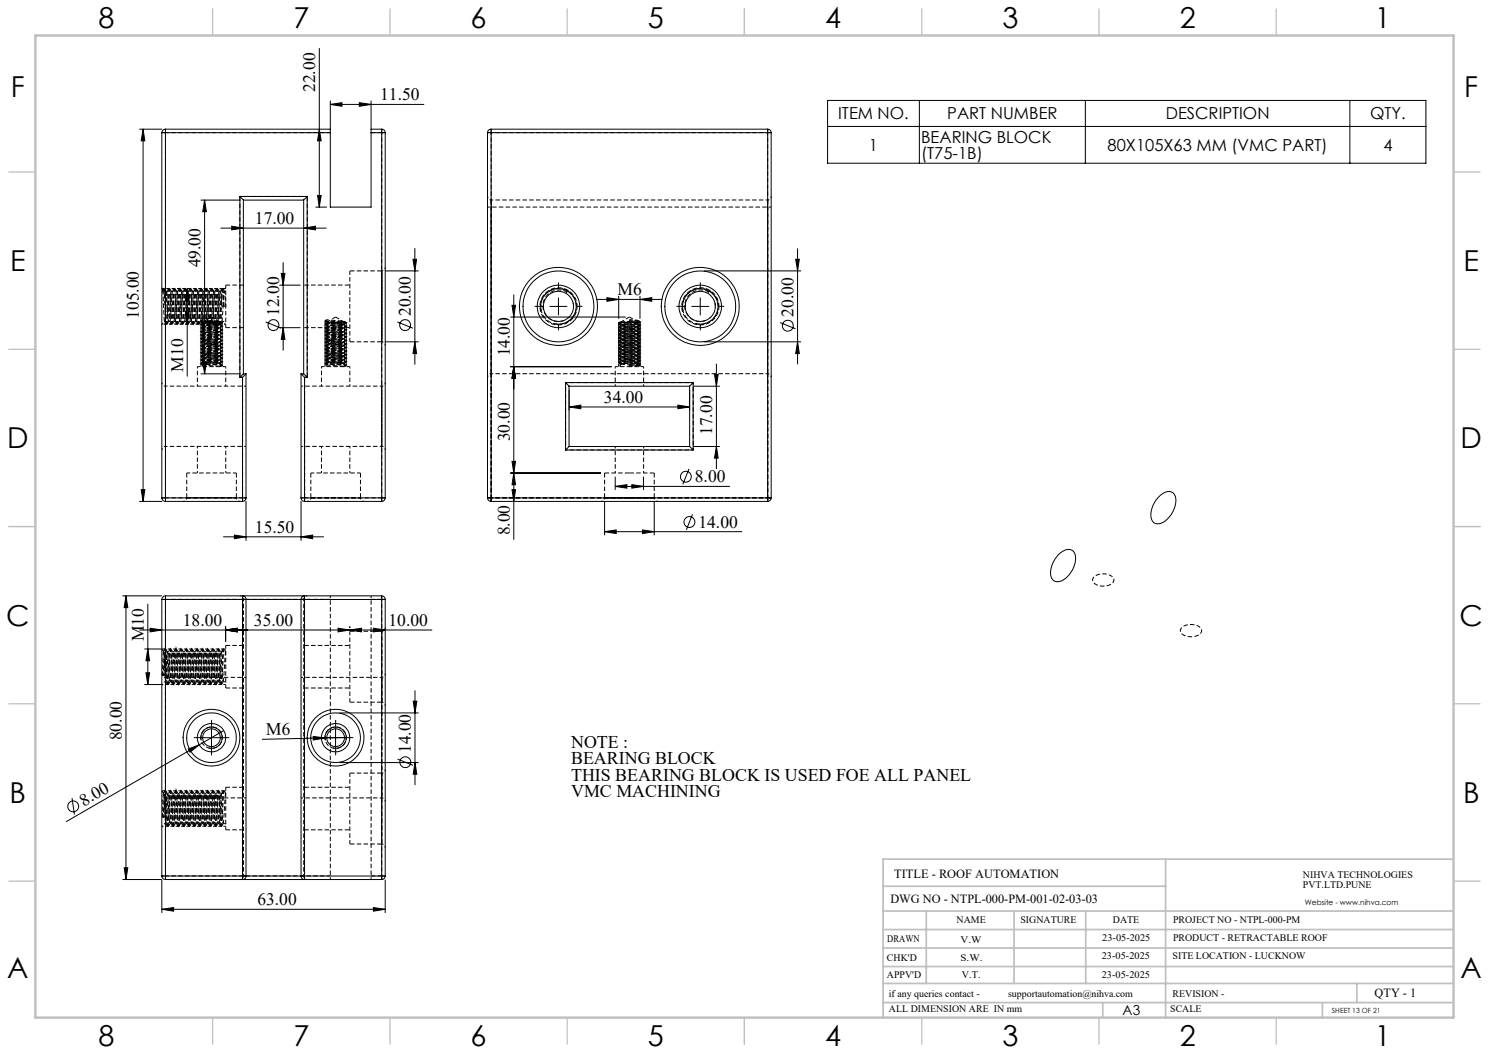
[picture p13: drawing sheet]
<svg xmlns="http://www.w3.org/2000/svg" width="420mm" height="297mm" viewBox="0 0 420 297" stroke-linecap="round" stroke-linejoin="round" font-family="sans-serif">
<defs><g id="words">
<g font-size="8.1">
<text x="27.8" y="8">8</text>
<text x="82.8" y="8">7</text>
<text x="132.8" y="8">6</text>
<text x="182.8" y="8">5</text>
<text x="232.8" y="8">4</text>
<text x="282.8" y="8">3</text>
<text x="332.8" y="8">2</text>
<text x="387.8" y="8">1</text>
<text x="3" y="27.2">F</text>
<text x="413" y="27.2">F</text>
<text x="2.8" y="76.5">E</text>
<text x="412.8" y="76.5">E</text>
<text x="2" y="126.5">D</text>
<text x="412" y="126.5">D</text>
<text x="1.7" y="176.5">C</text>
<text x="411.7" y="176.5">C</text>
<text x="2.7" y="226.5">B</text>
<text x="412.7" y="226.5">B</text>
<text x="2" y="275.7">A</text>
<text x="412" y="275.7">A</text>
<text x="27.8" y="295">8</text>
<text x="82.8" y="295">7</text>
<text x="132.8" y="295">6</text>
<text x="182.8" y="295">5</text>
<text x="232.8" y="295">4</text>
<text x="282.8" y="295">3</text>
<text x="332.8" y="295">2</text>
<text x="387.8" y="295">1</text>
</g>
<g font-size="5">
<text x="161.1" y="211">NOTE :</text>
<text x="161.1" y="215.6">BEARING BLOCK</text>
<text x="161.1" y="220.2">THIS BEARING BLOCK IS USED FOE ALL PANEL</text>
<text x="161.1" y="224.8">VMC MACHINING</text>
</g>
<g font-size="4.9">
<text x="88.9" y="26" transform="rotate(-90 88.9 26)">22.00</text>
<text x="107.2" y="28.3">11.50</text>
<text x="71.9" y="63.1">17.00</text>
<text x="56.5" y="75.4" transform="rotate(-90 56.5 75.4)">49.00</text>
<text x="174.2" y="83.3">M6</text>
<text x="39.2" y="90" transform="rotate(-90 39.2 90)">105.00</text>
<text x="78.7" y="89.1" transform="rotate(-90 78.7 89.1)">12.00</text>
<text x="115.9" y="89.1" transform="rotate(-90 115.9 89.1)">20.00</text>
<text x="223.8" y="89.3" transform="rotate(-90 223.8 89.3)">20.00</text>
<text x="143.8" y="100.5" transform="rotate(-90 143.8 100.5)">14.00</text>
<text x="51.7" y="104.9" transform="rotate(-90 51.7 104.9)">M10</text>
<text x="170.3" y="113.6">34.00</text>
<text x="143.8" y="124.5" transform="rotate(-90 143.8 124.5)">30.00</text>
<text x="200.9" y="122.7" transform="rotate(-90 200.9 122.7)">17.00</text>
<text x="196" y="136">8.00</text>
<text x="197" y="148.8">14.00</text>
<text x="71.9" y="150.2">15.50</text>
<text x="143.8" y="151" transform="rotate(-90 143.8 151)">8.00</text>
<text x="51.6" y="176.5">18.00</text>
<text x="71.6" y="176.5">35.00</text>
<text x="109.6" y="176.5">10.00</text>
<text x="40.5" y="180.8" transform="rotate(-90 40.5 180.8)">M10</text>
<text x="34.4" y="208.8" transform="rotate(-90 34.4 208.8)">80.00</text>
<text x="75.1" y="207.4" transform="rotate(-1 75.1 207.4)">M6</text>
<text x="115.9" y="212.4" transform="rotate(-90 115.9 212.4)">14.00</text>
<text x="23.6" y="227.5" transform="rotate(-30 23.6 227.5)">8.00</text>
<text x="72.6" y="255.3">63.00</text>
</g>
<g font-size="4.7">
<text x="236.4" y="33.6">ITEM NO.</text>
<text x="267.2" y="33.6">PART NUMBER</text>
<text x="328.8" y="33.6">DESCRIPTION</text>
<text x="386.4" y="33.6">QTY.</text>
<text x="259.8" y="40.2">BEARING BLOCK</text>
<text x="245.1" y="42.5">1</text>
<text x="259.8" y="44.8">(T75-1B)</text>
<text x="312.4" y="42.5">80X105X63 MM (VMC PART)</text>
<text x="390.2" y="42.5">4</text>
</g>
<text font-size="3.9" x="316.7" y="286.4">A3</text>
<g font-size="3.5">
<text x="252.2" y="247.6">TITLE - ROOF AUTOMATION</text>
<text x="251.2" y="254.7">DWG NO - NTPL-000-PM-001-02-03-03</text>
<text x="387.7" y="281.1">QTY - 1</text>
</g>
<g font-size="2.8">
<text x="367.5" y="247.6">NIHVA TECHNOLOGIES</text>
<text x="367.5" y="250.5">PVT.LTD.PUNE</text>
<text x="269.8" y="260.3">NAME</text>
<text x="287.8" y="260.3">SIGNATURE</text>
<text x="313.9" y="260.4">DATE</text>
<text x="330.9" y="260.4">PROJECT NO - NTPL-000-PM</text>
<text x="250.3" y="265.6">DRAWN</text>
<text x="270.9" y="266.1">V.W</text>
<text x="310.9" y="265.5">23-05-2025</text>
<text x="330.9" y="265.5">PRODUCT - RETRACTABLE ROOF</text>
<text x="250.2" y="271.1">CHK'D</text>
<text x="250.2" y="275.8">APPV'D</text>
<text x="270.9" y="271.1">S.W.</text>
<text x="271.3" y="275.8">V.T.</text>
<text x="310.8" y="270.6">23-05-2025</text>
<text x="310.8" y="275.8">23-05-2025</text>
<text x="330.7" y="270.6">SITE LOCATION - LUCKNOW</text>
<text x="250.7" y="281.1">if any queries contact -</text>
<text x="284.3" y="281.1">supportautomation@nihva.com</text>
<text x="330.7" y="281.1">REVISION -</text>
<text x="250.7" y="285.6">ALL DIMENSION ARE IN mm</text>
<text x="330.1" y="285.6">SCALE</text>
</g>
<text font-size="2.1" x="368.1" y="255.1">Website - www.nihva.com</text>
<text font-size="2" x="375.7" y="285.6">SHEET 13 OF 21</text>
</g></defs>
<g fill="none" stroke="#000" stroke-width=".28" stroke-dasharray="1.3 .6" stroke-dashoffset=".7" stroke-linecap="butt">
<path d="M138.5 37.4h78M86.7 55.4h-19M138.5 56.4h78M45.7 91.7a1 1 0 0 1 .7-1M57.3 95l4.9 .4-5 .5 5 .5-5 .5 5 .5-5 .5 5 .5-5 .5 5 .5-5 .5 5 .5-5 .5 5 .5-5 .5M59.7 90.9l2.5-.3-5-.4M92.3 95l4.9 .4-5 .5 5 .5-5 .5 5 .5-5 .5 5 .5-5 .5 5 .5-5 .5 5 .5-5 .5 5 .5-5 .5M94.7 90.9l2.5-.3-5-.4M107.7 86.4v10v-20v10M152.5 86.4a5.1 5.1 0 0 1 7.3-4.5 5.1 5.1 0 0 1 .7 8.6 5.1 5.1 0 0 1-8-3.3v-1.3M192.5 86.4a5.1 5.1 0 0 1 7.3-4.5 5.1 5.1 0 0 1 .7 8.6 5.1 5.1 0 0 1-8-3.3v-1.3M46.7 108.9h22.7"/>
<path d="M46.7 108.9v17M55.7 103.4v5.5M63.7 108.9v-5.5M84.9 108.9h22.8M90.7 103.4v5.5M98.7 108.9v-5.5M107.7 108.9v17M138.5 105.4h78M159.5 107.9v19M173.5 103.4v5.5M181.5 108.9v-5.5M195.5 107.9h-36"/>
<path d="M46.7 125.9v-17M46.7 125.9h22.7M55.7 125.9v7.5M63.7 133.4v-7.5M84.9 125.9h22.8M90.7 125.9v7.5M98.7 133.4v-7.5M107.7 125.9v-17M159.5 126.9h36M173.5 125.9v7.5M181.5 133.4v-7.5M195.5 126.9v-19"/>
<path d="M138.5 140.4h78M216.5 140.4h-78M68.7 169.1v78M85.7 169.1v78M107.7 169.1v78M313.3 162.4a4 4 0 0 0-5 .8 1.9 1.9 0 0 0 2 2 3.2 3.2 0 0 0 3.9-1.5l-.2-.7-.7-.6M338.1 176.6a4 4 0 0 0-5.1 .9 1.9 1.9 0 0 0 2.1 2 3.2 3.2 0 0 0 3.8-1.6l-.2-.7-.6-.6M46.7 183l-.5 7.6M46.7 191.1h22.7M48.3 192.3l-.7-8.5-.8 8.5M49.8 192.3l-.7-8.5-.8 8.5M51.3 192.3l-.7-8.5-.8 8.5"/>
<path d="M52.8 192.3l-.7-8.5-.8 8.5M54.3 192.3l-.7-8.5-.8 8.5M55.8 192.3l-.7-8.5-.8 8.5M57.3 192.3l-.7-8.5-.8 8.5M58.8 192.3l-.7-8.5-.8 8.5M60.3 192.3l-.7-8.5-.8 8.5M61.8 192.3l-.7-8.5-.8 8.5M84.9 191.1h22.8M46.7 223l-.5 7.6M46.7 225.1h22.7M48.3 232.3l-.7-8.5-.8 8.5M49.8 232.3l-.7-8.5-.8 8.5"/>
<path d="M51.3 232.3l-.7-8.5-.8 8.5M52.8 232.3l-.7-8.5-.8 8.5M54.3 232.3l-.7-8.5-.8 8.5M55.8 232.3l-.7-8.5-.8 8.5M57.3 232.3l-.7-8.5-.8 8.5M58.8 232.3l-.7-8.5-.8 8.5M60.3 232.3l-.7-8.5-.8 8.5M61.8 232.3l-.7-8.5-.8 8.5M84.9 225.1h22.8M46.7 247.1v-78"/>
</g>
<g fill="none" stroke="#000" stroke-width=".28" stroke-dasharray="1.3 .6" stroke-dashoffset=".2" stroke-linecap="butt">
<path d="M46.7 37.4h46.5M98.7 76.4v20M56.7 91.6l6-.5-6.1-.5M63.7 86.4l-.4-4.2-.4 4.2M91.7 91.6l6-.5-6.1-.5M159.9 82.3a4.5 4.5 0 0 0-6.7 3.4 4.5 4.5 0 0 0 5.9 4.6M199.9 82.3a4.5 4.5 0 0 0-6.7 3.4 4.5 4.5 0 0 0 5.9 4.6M68.4 140.4h-21.7M107.7 140.4h-21.8M46.7 169.1h46.5M98.7 178.1v20M45.8 190.4l.3-6.6"/>
<path d="M46.7 190.2v2.1v-.6M62.5 183.8l-.7 8.5M63.7 183.8l-.8 8.5M98.7 218.1v20M45.8 230.4l.3-6.6M46.7 230.2v2.1v-.6M62.5 223.8l-.7 8.5M63.7 223.8l-.8 8.5M93.2 247.1h-46.5"/>
</g>
<g fill="none" stroke="#000" stroke-width=".28" stroke-dasharray="1.3 .6" stroke-dashoffset=".3" stroke-linecap="butt">
<path d="M45.9 81.8l-.2-.6M46.1 81.4l-.1 .6M46.3 81.4l-.1 .6M46.9 91.4l-.8-10M47.1 91.5l-.8-10.1M47.6 81.4l-.7 10M47.8 81.4l-.7 10M48.4 91.4l-.8-10M49.1 81.4l-.7 10M49.9 91.4l-.8-10M50.1 91.4l-.8-10M50.6 81.4l-.7 10"/>
<path d="M51.4 91.4l-.8-10M51.6 91.5l-.8-10.1M52.1 81.4l-.7 10M52.9 91.4l-.8-10M53.6 81.4l-.7 10M54.4 91.4l-.8-10M54.6 91.5l-.8-10.1M55.1 81.4l-.7 10M55.3 81.4l-.7 10M55.9 91.4l-.8-10M56.6 81.4l-.7 10M56.7 99.6l6-.5-5.9-.5"/>
<path d="M56.7 98.6l6-.5-5.9-.5M56.7 97.6l6-.5-6-.5M56.7 96.6l6-.5-6-.5M56.7 95.6l6-.5-6-.5M56.7 94.6l6-.5-6-.5M56.7 93.6l6-.5-6-.5M56.7 92.6l6-.5-5.9-.5M56.7 99.5l6-.5-6.1-.5M56.7 98.5l6-.5-6-.5M56.7 97.5l6-.5-6.1-.5M56.7 96.5l6-.5-6-.5M56.7 95.5l6-.5-6-.5"/>
<path d="M56.7 94.5l6-.5-6-.5M56.7 93.5l6-.5-6.1-.5M56.7 92.5l6-.5-6-.5M56.7 91.5l6-.5-6.1-.5M57.4 91.4l-.8-10M57.6 91.4l-.8-10M58.1 81.4l-.7 10M58.9 91.4l-.8-10M59.1 91.5l-.7-10.1M59.6 81.4l-.7 10M59.7 90.9l-2.5 .2M59.7 90.9h-2.5"/>
<path d="M60.4 91.4l-.8-10M60.6 91.4l-.8-10M61.1 81.4l-.7 10M61.9 91.4l-.8-10M62.1 91.5l-.8-10.1M62.2 90.9h-2.5M62.6 81.4l-.7 10M62.8 81.4l-.7 10M63.7 80.4v12M91.7 99.6l6-.5-5.9-.5M91.7 98.6l6-.5-6-.5M91.7 97.6l6-.5-5.9-.5"/>
<path d="M91.7 96.6l6-.5-5.9-.5M91.7 95.6l6-.5-5.9-.5M91.7 94.6l6-.5-5.9-.5M91.7 93.6l6-.5-5.9-.5M91.7 92.6l6-.5-5.9-.5M91.7 99.5l6-.5-6.1-.5M91.7 98.5l6-.5-6.1-.5M91.7 97.5l6-.5-6.1-.5M91.7 96.5l6-.5-6.1-.5M91.7 95.5l6-.5-6.1-.5M91.7 94.5l6-.5-6.1-.5M91.7 93.5l6-.5-6.1-.5"/>
<path d="M91.7 92.5l6-.5-6.1-.5M91.7 91.5l6-.5-6.1-.5M94.7 90.9l-2.5 .3M94.7 90.9h-2.5M97.2 90.9h-2.5M162.8 86.4a5.3 5.3 0 0 0-7.7-4.7 5.3 5.3 0 0 0-.6 9 5.3 5.3 0 0 0 8.2-3.6l.1-.7M177.5 90.9l2.5 .3M202.8 86.4a5.3 5.3 0 0 0-7.7-4.7 5.3 5.3 0 0 0-.6 9 5.3 5.3 0 0 0 8.2-3.6l.1-.7M56.7 102.6l6-.5-5.9-.5M56.7 101.6l6-.5-6-.5M56.7 100.6l6-.5-5.9-.5M56.7 102.5l6-.5-6-.5"/>
<path d="M56.7 101.5l6-.5-6.1-.5M56.7 100.5l6-.5-6-.5M91.7 102.6l6-.5-5.9-.5M91.7 101.6l6-.5-5.9-.5M91.7 100.6l6-.5-6-.5M91.7 102.5l6-.5-6.1-.5M91.7 101.5l6-.5-6.1-.5M91.7 100.5l6-.5-6.1-.5M138.5 105.4v35M180 102.4l-2.5 .3M216.5 105.4v35M66.7 133.4h-14"/>
<path d="M101.7 133.4h-14M138.5 140.4v-35M216.5 140.4v-35M47.3 193.1l-.8-10.1-.5 7.6M47.5 193.1l-.8-10.1M48.2 183l-.7 10.1M49 193.1l-.8-10.1M50.5 193.1l-.8-10.1M52.7 183l-.7 10.1M53.5 193.1l-.8-10.1M54.2 183l-.7 10.1M55.7 183l-.7 10.1"/>
<path d="M56.5 193.1l-.8-10.1M58 193.1l-.8-10.1M61 193.1l-.8-10.1M61.7 183l-.7 10.1M63 183l-.7 10.1M63.2 183l-.7 10.1M63.7 182.1v12M47.3 233.1l-.8-10.1-.5 7.6M47.5 233.1l-.8-10.1M48.2 223l-.7 10.1M49 233.1l-.8-10.1M50.5 233.1l-.8-10.1"/>
<path d="M52.7 223l-.7 10.1M53.5 233.1l-.8-10.1M54.2 223l-.7 10.1M55.7 223l-.7 10.1M56.5 233.1l-.8-10.1M58 233.1l-.8-10.1M61 233.1l-.8-10.1M61.7 223l-.7 10.1M63 223l-.7 10.1M63.2 223l-.7 10.1M63.7 222.1v12"/>
</g>
<g fill="none" stroke="#000" stroke-width=".28" stroke-dasharray="1.3 .6" stroke-linecap="butt">
<path d="M45.8 82.3l.1-.5M45.8 82.3l.2-.3M45.9 81.8l.5 8.9M46 82h.2M46.1 81.4h-.4M46.1 81.4l-.2 .4M46.3 81.3h-.2M46.3 81.3v.1M46.8 82.2l-.1 .5M46.9 91.5h.2M47.2 82.2h-.4M47.6 90.7h.3"/>
<path d="M47.8 81.3h-.2M47.9 90.6v.1M48.4 91.5h.2M48.7 82.2h-.4M49 90.7h.4M49.3 81.3h-.2M49.4 90.6v.1M49.9 91.5h.2M50.2 82.2h-.4M50.5 90.7h.4M50.6 86.8l-.1-.4M50.8 81.3h-.2"/>
<path d="M51.4 91.5h.2M51.6 91.4v.1M51.7 82.2h-.4M52 90.7h.4M52.3 81.3h-.2M52.4 90.6v.1M52.8 86.4v.4M52.9 91.5h.2M53.2 82.2h-.4M53.5 90.7h.4M53.8 81.3h-.2M54.3 86.4v.4"/>
<path d="M54.4 91.5h.2M54.7 82.2h-.4M55 90.7h.4M55.3 81.3h-.2M55.9 91.5h.2M56.2 82.2h-.4M56.5 90.7h.4M56.6 90.6l.6 .3M56.6 90.5v.1M56.6 99.5v.1M56.6 98.5v.1M56.6 97.5v.1"/>
<path d="M56.6 96.5v.1M56.6 95.5v.1M56.6 94.5v.1M56.6 93.5v.1M56.6 92.5v.1M56.6 91.5v.1M56.6 99.6l.6 .3M56.6 98.6l.6 .3M56.6 97.6l.6 .3M56.6 96.6l.6 .3M56.6 95.6l.6 .3M56.6 94.6l.6 .3"/>
<path d="M56.6 93.6l.6 .3M56.6 92.6l.6 .3M56.6 91.6l.6 .3M56.7 91.4v-.5M56.8 81.3h-.2M57.2 90.2l-.6 .3M57.2 99.9v.3M57.2 98.9v.3M57.2 97.9v.3M57.2 96.9v.3M57.2 95.9v.3M57.2 94.9v.3"/>
<path d="M57.2 93.9v.3M57.2 92.9v.3M57.2 91.9v.3M57.2 90.9v.3M57.2 99.1l-.6 .4M57.2 98.1l-.6 .4M57.2 97.1l-.6 .4M57.2 96.1l-.6 .4M57.2 95.1l-.6 .4M57.2 94.1l-.6 .4M57.2 93.1l-.6 .4M57.2 92.1l-.6 .4"/>
<path d="M57.2 91.1l-.6 .4M57.4 91.5h.2M57.7 82.2h-.4M58 90.7h.4M58.3 81.3h-.2M58.9 91.5h.2M59.1 91.4v.1M59.2 82.2h-.4M59.5 90.7h.4M59.8 81.3h-.2M59.9 90.6v.1M60.4 91.5h.2"/>
<path d="M60.7 82.2h-.4M61 90.7h.4M61.3 81.3h-.2M61.9 91.5h.2M61.9 99.5l.5-.3M61.9 98.5l.5-.3M61.9 97.5l.5-.3M61.9 96.5l.5-.3M61.9 95.5l.5-.3M61.9 94.5l.5-.3M61.9 93.5l.5-.3M61.9 92.5l.5-.3"/>
<path d="M61.9 91.5l.5-.3M62.2 90.9v-.2M62.2 91.7v-.3M62.2 92.7v-.3M62.2 93.7v-.3M62.2 94.7v-.3M62.2 95.7v-.3M62.2 96.7v-.3M62.2 97.7v-.3M62.2 98.7v-.3M62.2 99.7v-.3M62.2 82.2h-.4"/>
<path d="M62.4 99.9l-.5-.3M62.4 98.9l-.5-.3M62.4 97.9l-.5-.3M62.4 96.9l-.5-.3M62.4 95.9l-.5-.3M62.4 94.9l-.5-.3M62.4 93.9l-.5-.3M62.4 92.9l-.5-.3M62.4 91.9l-.5-.3M62.4 90.9l-.5-.3M62.6 90.6v.1M62.7 99.1v-.1"/>
<path d="M62.7 98.1v-.1M62.7 97.1v-.1M62.7 96.1v-.1M62.7 95.1v-.1M62.7 94.1v-.1M62.7 93.1v-.1M62.7 92.1v-.1M62.7 91.1v-.1M62.8 81.3h-.2M63 86.4l-.4-5M63 86.4h-.5M63.2 86.4l-.3-5"/>
<path d="M63.2 86.4h-.2M63.7 86.4h-.5M63.7 92.4h5M63.7 82.2h-.4M68.7 80.4h-5M91.6 90.6l.6 .3M91.6 90.5v.1M91.6 99.5v.1M91.6 98.5v.1M91.6 97.5v.1M91.6 96.5v.1M91.6 95.5v.1"/>
<path d="M91.6 94.5v.1M91.6 93.5v.1M91.6 92.5v.1M91.6 91.5v.1M91.6 99.6l.6 .3M91.6 98.6l.6 .3M91.6 97.6l.6 .3M91.6 96.6l.6 .3M91.6 95.6l.6 .3M91.6 94.6l.6 .3M91.6 93.6l.6 .3M91.6 92.6l.6 .3"/>
<path d="M91.6 91.6l.6 .3M91.7 91.4v-.5M92.2 90.2l-.6 .3M92.2 99.9v.3M92.2 98.9v.3M92.2 97.9v.3M92.2 96.9v.3M92.2 95.9v.3M92.2 94.9v.3M92.2 93.9v.3M92.2 92.9v.3M92.2 91.9v.3"/>
<path d="M92.2 90.9v.3M92.2 99.1l-.6 .4M92.2 98.1l-.6 .4M92.2 97.1l-.6 .4M92.2 96.1l-.6 .4M92.2 95.1l-.6 .4M92.2 94.1l-.6 .4M92.2 93.1l-.6 .4M92.2 92.1l-.6 .4M92.2 91.1l-.6 .4M96.9 99.5l.5-.3M96.9 98.5l.5-.3"/>
<path d="M96.9 97.5l.5-.3M96.9 96.5l.5-.3M96.9 95.5l.5-.3M96.9 94.5l.5-.3M96.9 93.5l.5-.3M96.9 92.5l.5-.3M96.9 91.5l.5-.3M97.2 90.9v-.2M97.2 91.7v-.3M97.2 92.7v-.3M97.2 93.7v-.3M97.2 94.7v-.3"/>
<path d="M97.2 95.7v-.3M97.2 96.7v-.3M97.2 97.7v-.3M97.2 98.7v-.3M97.2 99.7v-.3M97.4 99.9l-.5-.3M97.4 98.9l-.5-.3M97.4 97.9l-.5-.3M97.4 96.9l-.5-.3M97.4 95.9l-.5-.3M97.4 94.9l-.5-.3M97.4 93.9l-.5-.3"/>
<path d="M97.4 92.9l-.5-.3M97.4 91.9l-.5-.3M97.4 90.9l-.5-.3M97.7 99.1v-.1M97.7 98.1v-.1M97.7 97.1v-.1M97.7 96.1v-.1M97.7 95.1v-.1M97.7 94.1v-.1M97.7 93.1v-.1M97.7 92.1v-.1M97.7 91.1v-.1"/>
<path d="M153.3 86.4v-.5M160.1 89.8l.4-.4M161.8 86.4v.3M174.5 99.2v.1M174.5 98.2v.1M174.5 97.2v.1M174.5 96.2v.1M174.5 95.2v.1M174.5 94.2v.1M174.5 93.2v.1M174.5 92.2v.1M174.5 91.2v.1"/>
<path d="M174.5 99.4l.6 .3M174.5 98.4l.6 .3M174.5 97.4l.6 .3M174.5 96.4l.6 .3M174.5 95.4l.6 .3M174.5 94.4l.6 .3M174.5 93.4l.6 .3M174.5 92.4l.6 .3M174.5 91.4l.6 .3M174.5 91.2v-.3M175 90.9l5 .5M175 99.7v.2"/>
<path d="M175 98.7v.2M175 97.7v.2M175 96.7v.2M175 95.7v.2M175 94.7v.2M175 93.7v.2M175 92.7v.2M175 91.7v.2M175.1 99.9l-.6 .3M175.1 98.9l-.6 .3M175.1 97.9l-.6 .3M175.1 96.9l-.6 .3"/>
<path d="M175.1 95.9l-.6 .3M175.1 94.9l-.6 .3M175.1 93.9l-.6 .3M175.1 92.9l-.6 .3M175.1 91.9l-.6 .3M175.1 90.9l-.6 .3M175.1 90.9l4.9-.5M175.1 91.7l4.9 .5M175.1 92.7l4.9 .5M175.1 93.7l4.9 .5M175.1 94.7l4.9 .5M175.1 95.7l4.9 .5"/>
<path d="M175.1 96.7l4.9 .5M175.1 97.7l4.9 .5M175.1 98.7l4.9 .5M175.1 99.7l4.9 .5M175.1 91.9h-.1M175.1 92.9h-.1M175.1 93.9h-.1M175.1 94.9h-.1M175.1 95.9h-.1M175.1 96.9h-.1M175.1 97.9h-.1M175.1 98.9h-.1"/>
<path d="M175.1 99.9h-.1M180 91.2l-4.9 .5M180 92.2l-4.9 .5M180 93.2l-4.9 .5M180 94.2l-4.9 .5M180 95.2l-4.9 .5M180 96.2l-4.9 .5M180 97.2l-4.9 .5M180 98.2l-4.9 .5M180 99.2l-4.9 .5M180 99.2l.6-.3M180 98.2l.6-.3"/>
<path d="M180 97.2l.6-.3M180 96.2l.6-.3M180 95.2l.6-.3M180 94.2l.6-.3M180 93.2l.6-.3M180 92.2l.6-.3M180 91.2l.6-.3M180 90.9h-5M180 90.9v-.5M180 91.4v-.2M180 92.4v-.2M180 93.4v-.2"/>
<path d="M180 94.4v-.2M180 95.4v-.2M180 96.4v-.2M180 97.4v-.2M180 98.4v-.2M180 99.4v-.2M180.6 99.7l-.6-.3M180.6 98.7l-.6-.3M180.6 97.7l-.6-.3M180.6 96.7l-.6-.3M180.6 95.7l-.6-.3M180.6 94.7l-.6-.3"/>
<path d="M180.6 93.7l-.6-.3M180.6 92.7l-.6-.3M180.6 91.7l-.6-.3M180.6 90.7l-.6-.3M180.6 99.9v-.1M180.6 98.9v-.1M180.6 97.9v-.1M180.6 96.9v-.1M180.6 95.9v-.1M180.6 94.9v-.1M180.6 93.9v-.1M180.6 92.9v-.1"/>
<path d="M180.6 91.9v-.1M180.6 90.9v-.1M180.6 99.8v-.1M180.6 98.8v-.1M180.6 97.8v-.1M180.6 96.8v-.1M180.6 95.8v-.1M180.6 94.8v-.1M180.6 93.8v-.1M180.6 92.8v-.1M180.6 91.8v-.1M180.6 90.8v-.1"/>
<path d="M193.3 86.4v-.5M200.1 89.8l.4-.4M201.8 86.4v.3M56.6 101.5v.1M56.6 100.5v.1M56.6 102.5v.1M56.6 101.6l.6 .3M56.6 100.6l.6 .3M56.6 102.6l.6 .3M57.2 102.9v.5M57.2 101.9v.3M57.2 100.9v.3"/>
<path d="M57.2 101.1l-.6 .4M57.2 100.1l-.6 .4M57.2 102.1l-.6 .4M57.2 102.2l5 .5M61.9 101.5l.5-.3M61.9 100.5l.5-.3M61.9 102.5l.5-.3M62.2 103.4l.5-.3M62.2 100.7v-.3M62.2 101.7v-.3M62.2 102.7v-.3M62.4 101.9l-.5-.3"/>
<path d="M62.4 100.9l-.5-.3M62.4 102.9l-.5-.3M62.7 103.4v-.3M62.7 103.1v-.1M62.7 103l-.5-.3M62.7 102.1v-.1M62.7 101.1v-.1M62.7 100.1v-.1M91.6 101.5v.1M91.6 100.5v.1M91.6 102.5v.1M91.6 101.6l.6 .3"/>
<path d="M91.6 100.6l.6 .3M91.6 102.6l.6 .3M92.2 102.9v.5M92.2 101.9v.3M92.2 100.9v.3M92.2 101.1l-.6 .4M92.2 100.1l-.6 .4M92.2 102.1l-.6 .4M92.2 102.2l5 .5M96.9 101.5l.5-.3M96.9 100.5l.5-.3M96.9 102.5l.5-.3"/>
<path d="M97.2 103.4l.5-.3M97.2 100.7v-.3M97.2 101.7v-.3M97.2 102.7v-.3M97.4 101.9l-.5-.3M97.4 100.9l-.5-.3M97.4 102.9l-.5-.3M97.7 103.4v-.3M97.7 103l-.5-.3M97.7 103.1v-.1M97.7 102.1v-.1M97.7 101.1v-.1"/>
<path d="M97.7 100.1v-.1M174.5 101.2v.1M174.5 100.2v.1M174.5 102.2v.1M174.5 101.4l.6 .3M174.5 100.4l.6 .3M174.5 102.4l.6 .3M175 101.7v.2M175 100.7v.2M175.1 100.9l-.6 .3M175.1 101.9l-.6 .3M175.1 100.7l4.9 .5"/>
<path d="M175.1 101.7l4.9 .5M175.1 102.7l4.9 .5M175.1 100.9h-.1M175.1 101.9h-.1M177.5 103.1v-.1M177.5 103v-.3M177.5 103.4v-.3M180 100.2l-4.9 .5M180 101.2l-4.9 .5M180 102.2l-4.9 .5M180 102.2l.6-.3M180 101.2l.6-.3"/>
<path d="M180 100.2l.6-.3M180 103.2l.6-.3M180 100.4v-.2M180 101.4v-.2M180 102.4v-.2M180 103.4v-.2M180.5 103.4v-.5M180.6 101.7l-.6-.3M180.6 100.7l-.6-.3M180.6 102.7l-.6-.3M180.6 102.9v-.1M180.6 101.9v-.1"/>
<path d="M180.6 100.9v-.1M180.6 101.8v-.1M180.6 100.8v-.1M180.6 102.8v-.1M52.7 133.4v7M87.7 133.4v7M170.5 133.4v7M177.5 133.4h-7M184.5 133.4h-7M52.7 140.4h14h-14M66.7 140.4v-7M87.7 140.4h14h-14"/>
<path d="M101.7 140.4v-7M177.5 140.4h7h-14h7M184.5 140.4v-7M45.8 190.4l.2 .2M46 190.6h.2M46.1 183.7v-.1M46.2 190.6l.5-.4M46.7 192.3h.1M46.7 183h-.2M46.8 192.3l-.1-.6M47.3 193.1h.2M47.5 183.8h-.3"/>
<path d="M47.9 192.3h.4M48.2 183h-.2M48.8 193.1l-.8-10.1-.7 10.1M48.8 193.1h.2M49 183.8h-.3M49.4 192.3h.4M49.7 183h-.2M50.3 193.1l-.8-10.1-.7 10.1M50.3 193.1h.2M50.5 183.8h-.3M50.9 192.3h.4M51.2 183h-.2"/>
<path d="M51.8 193.1l-.8-10.1-.7 10.1M51.8 193.1h.2M52 183.8h-.3M52.4 192.3h.4M52.7 183h-.2M53.3 193.1l-.8-10.1-.7 10.1M53.3 193.1h.2M53.5 183.8h-.3M53.9 192.3h.4M54.2 183h-.2M54.8 193.1l-.8-10.1-.7 10.1M54.8 193.1h.2"/>
<path d="M55 183.8h-.3M55.4 192.3h.4M55.7 183h-.2M56.3 193.1l-.8-10.1-.7 10.1M56.3 193.1h.2M56.5 183.8h-.3M56.9 192.3h.4M57.2 183h-.2M57.8 193.1l-.8-10.1-.7 10.1M57.8 193.1h.2M58 183.8h-.3M58.4 192.3h.4"/>
<path d="M58.7 183h-.2M59.3 193.1l-.8-10.1-.7 10.1M59.3 193.1h.2M59.5 183.8h-.3M59.9 192.3h.4M60.2 183h-.2M60.7 193.1l-.7-10.1-.7 10.1M60.8 193.1h.2M61 183.8h-.3M61.4 192.3h.4M61.7 183h-.2M62.3 193.1l-.8-10.1-.7 10.1"/>
<path d="M62.3 193.1h.2M62.5 183.8h-.3M63.2 183h-.2M63.7 194.1h5M63.7 183.1h-.5M68.7 182.1h-5M56.6 208.1h.6M62.2 208.1h.5M91.6 208.1h.6M97.2 208.1h.5M45.8 230.4l.2 .2M46 230.6h.2"/>
<path d="M46.1 223.7v-.1M46.2 230.6l.5-.4M46.7 232.3h.1M46.7 223h-.2M46.8 232.3l-.1-.6M47.3 233.1h.2M47.5 223.8h-.3M47.9 232.3h.4M48.2 223h-.2M48.8 233.1l-.8-10.1-.7 10.1M48.8 233.1h.2M49 223.8h-.3"/>
<path d="M49.4 232.3h.4M49.7 223h-.2M50.3 233.1l-.8-10.1-.7 10.1M50.3 233.1h.2M50.5 223.8h-.3M50.9 232.3h.4M51.2 223h-.2M51.8 233.1l-.8-10.1-.7 10.1M51.8 233.1h.2M52 223.8h-.3M52.4 232.3h.4M52.7 223h-.2"/>
<path d="M53.3 233.1l-.8-10.1-.7 10.1M53.3 233.1h.2M53.5 223.8h-.3M53.9 232.3h.4M54.2 223h-.2M54.8 233.1l-.8-10.1-.7 10.1M54.8 233.1h.2M55 223.8h-.3M55.4 232.3h.4M55.7 223h-.2M56.3 233.1l-.8-10.1-.7 10.1M56.3 233.1h.2"/>
<path d="M56.5 223.8h-.3M56.9 232.3h.4M57.2 223h-.2M57.8 233.1l-.8-10.1-.7 10.1M57.8 233.1h.2M58 223.8h-.3M58.4 232.3h.4M58.7 223h-.2M59.3 233.1l-.8-10.1-.7 10.1M59.3 233.1h.2M59.5 223.8h-.3M59.9 232.3h.4"/>
<path d="M60.2 223h-.2M60.7 233.1l-.7-10.1-.7 10.1M60.8 233.1h.2M61 223.8h-.3M61.4 232.3h.4M61.7 223h-.2M62.3 233.1l-.8-10.1-.7 10.1M62.3 233.1h.2M62.5 223.8h-.3M63.2 223h-.2M63.7 234.1h5M63.7 223.1h-.5"/>
<path d="M68.7 222.1h-5"/>
</g>
<g fill="none" stroke="#000" stroke-width=".28" stroke-dasharray="1.3 .6" stroke-dashoffset=".5" stroke-linecap="butt">
<path d="M46.7 37.4v-1M46.7 37.4h-1M107.7 37.4h1M107.7 37.4v-1M138.5 36.4v1M138.5 37.4h-1M216.5 37.4v-1M217.5 37.4h-1M46.4 90.6l.5 .9M46.5 90.7l.2-2.2M46.7 82.7l-.9-.4M46.8 86.4l-.1 2.1"/>
<path d="M46.8 82.2l-.5-.8M47.1 91.5l.5-.9M47.6 81.4l-.4 .8M47.9 90.6l.5 .9M48.3 82.2l-.4-.8M48.6 91.5l.5-.9M49.1 81.4l-.4 .8M49.4 90.6l.5 .9M49.8 82.2l-.5-.8M50.1 91.5l.5-.9M50.6 81.4l-.4 .8M50.9 90.6l.5 .9"/>
<path d="M51.3 82.2l-.5-.8M51.6 91.5l.5-.9M52.1 81.4l-.4 .8M52.4 90.6l.5 .9M52.8 82.2l-.5-.8M53.1 91.5l.5-.9M53.6 81.4l-.4 .8M53.9 90.6l.5 .9M54.3 82.2l-.5-.8M54.6 91.5l.5-.9M55.1 81.4l-.4 .8M55.4 90.6l.5 .9"/>
<path d="M55.8 82.2l-.5-.8M56.1 91.5l.5-.9M56.6 81.4l-.4 .8M56.9 90.6l.5 .9M57.3 82.2l-.5-.8M57.6 91.5l.5-.9M58.1 81.4l-.4 .8M58.4 90.6l.5 .9M58.8 82.2l-.5-.8M59.1 91.5l.5-.9M59.6 81.4l-.4 .8M59.9 90.6l.5 .9"/>
<path d="M60.3 82.2l-.5-.8M60.6 91.5l.5-.9M61.1 81.4l-.4 .8M61.4 90.6l.5 .9M61.8 82.2l-.5-.8M62.1 91.5l.5-.9M62.6 81.4l-.4 .8M62.7 90.9h-6M63.3 82.2l-.5-.8M97.7 90.9h-6M161.7 85.4l.1 1M174.5 99.3l6-.4"/>
<path d="M174.5 98.3l6-.4M174.5 97.3l6-.4M174.5 96.3l6-.4M174.5 95.3l6-.4M174.5 94.3l6-.4M174.5 93.3l6-.4M174.5 92.3l6-.4M174.5 91.3l6-.4M174.5 99.2l6.1-.5M174.5 98.2l6.1-.5M174.5 97.2l6.1-.5M174.5 96.2l6.1-.5"/>
<path d="M174.5 95.2l6.1-.5M174.5 94.2l6.1-.5M174.5 93.2l6.1-.5M174.5 92.2l6.1-.5M174.5 91.2l6.1-.5M180.5 99.7l-6-.5M180.5 98.7l-6-.5M180.5 97.7l-6-.5M180.5 96.7l-6-.5M180.5 94.7l-6-.5M180.5 92.7l-6-.5M180.5 91.7l-6-.5"/>
<path d="M180.5 99.8l-6-.4M180.5 98.8l-6-.4M180.5 97.8l-6-.4M180.5 96.8l-6-.4M180.5 95.8l-6-.4M180.5 94.8l-6-.4M180.5 93.8l-6-.4M180.5 92.8l-6-.4M180.5 91.8l-6-.4M180.5 95.7l-6-.5M180.5 93.7l-6-.5M180.5 90.9h-6"/>
<path d="M201.7 85.4l.1 1M174.5 102.3l6-.4M174.5 101.3l6-.4M174.5 100.3l6-.4M174.5 103.4v-1M174.5 102.2l6.1-.5M174.5 101.2l6.1-.5M174.5 100.2l6.1-.5M177.5 103.4h-4M180.5 102.7l-6-.5M180.5 101.7l-6-.5M180.5 100.7l-6-.5"/>
<path d="M180.5 102.8l-6-.4M180.5 101.8l-6-.4M180.5 100.8l-6-.4M181.5 103.4h-4M46.7 140.4h-1M46.7 140.4v1M68.4 141.4v-1M69.4 140.4h-1M84.9 140.4h1M85.9 140.4v1M107.7 140.4h1M107.7 140.4v1"/>
<path d="M137.5 140.4h1M138.5 141.4v-1M138.5 140.4v1M138.5 140.4h-1M216.5 140.4v1M216.5 140.4h1M216.5 141.4v-1M217.5 140.4h-1M46.7 169.1h-1M46.7 169.1v-1M107.7 169.1v-1M108.7 169.1h-1"/>
<path d="M46.1 183.6l-.4-.8M46.8 192.3l.5 .8M47.2 183.8l-.5-.8M47.5 193.1l.4-.8M48 183.1l-.5 .8M48.3 192.3l.5 .8M48.7 183.8l-.5-.8M49 193.1l.4-.8M49.5 183.1l-.5 .8M49.8 192.3l.5 .8M50.2 183.8l-.5-.8M50.5 193.1l.4-.8"/>
<path d="M51 183.1l-.5 .8M51.3 192.3l.5 .8M51.7 183.8l-.5-.8M52 193.1l.4-.8M52.5 183.1l-.5 .8M52.8 192.3l.5 .8M53.2 183.8l-.5-.8M53.5 193.1l.4-.8M54 183.1l-.5 .8M54.3 192.3l.5 .8M54.7 183.8l-.5-.8M55 193.1l.4-.8"/>
<path d="M55.5 183.1l-.5 .8M55.8 192.3l.5 .8M56.2 183.8l-.5-.8M56.5 193.1l.4-.8M57 183.1l-.5 .8M57.3 192.3l.5 .8M57.7 183.8l-.5-.8M58 193.1l.4-.8M58.5 183.1l-.5 .8M58.8 192.3l.5 .8M59.2 183.8l-.5-.8M59.5 193.1l.4-.8"/>
<path d="M60 183.1l-.5 .8M60.3 192.3l.5 .8M60.7 183.8l-.5-.8M61 193.1l.4-.8M61.5 183.1l-.5 .8M61.8 192.3l.5 .8M62.2 183.8l-.5-.8M62.5 193.1l.4-.8M63 183.1l-.5 .8M63 183l-.5 .8M63.7 183.8l-.5-.8M46.1 223.6l-.4-.8"/>
<path d="M46.8 232.3l.5 .8M47.2 223.8l-.5-.8M47.5 233.1l.4-.8M48 223.1l-.5 .8M48.3 232.3l.5 .8M48.7 223.8l-.5-.8M49 233.1l.4-.8M49.5 223.1l-.5 .8M49.8 232.3l.5 .8M50.2 223.8l-.5-.8M50.5 233.1l.4-.8M51 223.1l-.5 .8"/>
<path d="M51.3 232.3l.5 .8M51.7 223.8l-.5-.8M52 233.1l.4-.8M52.5 223.1l-.5 .8M52.8 232.3l.5 .8M53.2 223.8l-.5-.8M53.5 233.1l.4-.8M54 223.1l-.5 .8M54.3 232.3l.5 .8M54.7 223.8l-.5-.8M55 233.1l.4-.8M55.5 223.1l-.5 .8"/>
<path d="M55.8 232.3l.5 .8M56.2 223.8l-.5-.8M56.5 233.1l.4-.8M57 223.1l-.5 .8M57.3 232.3l.5 .8M57.7 223.8l-.5-.8M58 233.1l.4-.8M58.5 223.1l-.5 .8M58.8 232.3l.5 .8M59.2 223.8l-.5-.8M59.5 233.1l.4-.8M60 223.1l-.5 .8"/>
<path d="M60.3 232.3l.5 .8M60.7 223.8l-.5-.8M61 233.1l.4-.8M61.5 223.1l-.5 .8M61.8 232.3l.5 .8M62.2 223.8l-.5-.8M62.5 233.1l.4-.8M63 223.1l-.5 .8M63 223l-.5 .8M63.7 223.8l-.5-.8M45.7 247.1h1M46.7 248.1v-1"/>
<path d="M107.7 247.1h1M107.7 248.1v-1"/>
</g>
<g fill="none" stroke="#000" stroke-width=".28" stroke-dasharray="1.3 .6" stroke-dashoffset=".6" stroke-linecap="butt">
<path d="M107.7 37.4v103M216.5 37.4v103M137.5 58.4h80M46.7 82.7v5.8M46.9 91.4h-1.2M47.6 81.4h-1.2M48.3 86.4l-.4 4.3-.7-8.5-.4 4.2M48.4 91.4h-1.3M49.1 81.4h-1.2M49.4 86.4l-.4 4.3-.7-8.5-.4 4.2M49.8 86.4l-.4 4.3-.7-8.5-.4 4.2M49.9 91.4h-1.3"/>
<path d="M50.6 81.4h-1.2M50.9 86.4l-.4 4.3-.7-8.5-.4 4.2M51.3 86.4l-.4 4.3-.7-8.5-.4 4.2M51.4 91.4h-1.3M52.1 81.4h-1.2M52.4 86.4l-.4 4.3-.7-8.5-.4 4.2M52.8 86.4l-.4 4.3-.7-8.5-.4 4.2M52.9 91.4h-1.3M53.6 81.4h-1.2M53.9 86.4l-.4 4.3-.7-8.5-.4 4.2M54.3 86.4l-.4 4.3-.7-8.5-.4 4.2M54.4 91.4h-1.3"/>
<path d="M55.1 81.4h-1.2M55.4 86.4l-.4 4.3-.7-8.5-.4 4.2M55.8 86.4l-.4 4.3-.7-8.5-.4 4.2M55.9 91.4h-1.3M56.6 81.4h-1.2M56.9 86.4l-.4 4.3-.7-8.5-.4 4.2M57.3 86.4l-.4 4.3-.7-8.5-.4 4.2M57.4 91.4h-1.3M58.1 81.4h-1.2M58.4 86.4l-.4 4.3-.7-8.5-.4 4.2M58.8 86.4l-.4 4.3-.7-8.5-.4 4.2M58.9 91.4h-1.3"/>
<path d="M59.6 81.4h-1.2M59.9 86.4l-.4 4.3-.7-8.5-.4 4.2M60.3 86.4l-.4 4.3-.7-8.5-.4 4.2M60.4 91.4h-1.3M61.1 81.4h-1.2M61.4 86.4l-.4 4.3-.7-8.5-.4 4.2M61.8 86.4l-.4 4.3-.7-8.5-.4 4.2M61.9 91.4h-1.3M62.5 90.7h1.2M62.6 81.4h-1.2M62.9 86.4l-.4 4.3-.7-8.5-.4 4.2M46.7 140.4v-103"/>
<path d="M138.5 140.4v-103M104.7 168.1v80M107.7 178.1v20v-20M48 183.1h-1.3M48.7 193.1h-1.2M49.4 192.3l-.7-8.5-.8 8.5M49.5 183.1h-1.3M50.2 193.1h-1.2M50.9 192.3l-.7-8.5-.8 8.5M51 183.1h-1.3M51.7 193.1h-1.2M52.4 192.3l-.7-8.5-.8 8.5"/>
<path d="M52.5 183.1h-1.3M53.2 193.1h-1.2M53.9 192.3l-.7-8.5-.8 8.5M54 183.1h-1.3M54.7 193.1h-1.2M55.4 192.3l-.7-8.5-.8 8.5M55.5 183.1h-1.3M56.2 193.1h-1.2M56.9 192.3l-.7-8.5-.8 8.5M57 183.1h-1.3M57.7 193.1h-1.2M58.4 192.3l-.7-8.5-.8 8.5"/>
<path d="M58.5 183.1h-1.3M59.2 193.1h-1.2M59.9 192.3l-.7-8.5-.8 8.5M60 183.1h-1.3M60.7 193.1h-1.2M61.4 192.3l-.7-8.5-.8 8.5M61.5 183.1h-1.3M62.2 193.1h-1.2M62.5 183.8h1.2M62.9 192.3l-.7-8.5-.8 8.5M63 183.1h-1.3M63.7 193.1h-1.2"/>
<path d="M62.7 208.1a3 3 0 0 1-4.4 2.7 3 3 0 0 1-.4-5.2 3 3 0 0 1 4.8 2v.5M97.7 208.1a3 3 0 0 1-4.4 2.7 3 3 0 0 1-.4-5.2 3 3 0 0 1 4.8 2v.5M107.7 218.1v20v-20M48 223.1h-1.3M48.7 233.1h-1.2M49.4 232.3l-.7-8.5-.8 8.5M49.5 223.1h-1.3M50.2 233.1h-1.2M50.9 232.3l-.7-8.5-.8 8.5M51 223.1h-1.3M51.7 233.1h-1.2M52.4 232.3l-.7-8.5-.8 8.5"/>
<path d="M52.5 223.1h-1.3M53.2 233.1h-1.2M53.9 232.3l-.7-8.5-.8 8.5M54 223.1h-1.3M54.7 233.1h-1.2M55.4 232.3l-.7-8.5-.8 8.5M55.5 223.1h-1.3M56.2 233.1h-1.2M56.9 232.3l-.7-8.5-.8 8.5M57 223.1h-1.3M57.7 233.1h-1.2M58.4 232.3l-.7-8.5-.8 8.5"/>
<path d="M58.5 223.1h-1.3M59.2 233.1h-1.2M59.9 232.3l-.7-8.5-.8 8.5M60 223.1h-1.3M60.7 233.1h-1.2M61.4 232.3l-.7-8.5-.8 8.5M61.5 223.1h-1.3M62.2 233.1h-1.2M62.5 223.8h1.2M62.9 232.3l-.7-8.5-.8 8.5M63 223.1h-1.3M63.7 233.1h-1.2"/>
<path d="M93.2 248.1v-80"/>
</g>
<g fill="none" stroke="#000" stroke-width=".28" stroke-dasharray="1.3 .6" stroke-dashoffset="-.1" stroke-linecap="butt">
<path d="M67.7 55.4v51M138.5 56.4v49M216.5 56.4v49M107.7 76.4h-9M47.9 86.4l-.3 4.3-.8-8.5M57.3 91l4.9 .4-5 .5 5 .5-5 .5 5 .5-5 .5M85.7 92.4h13M92.3 91l4.9 .4-5 .5 5 .5-5 .5 5 .5-5 .5M98.7 96.4h9M98.7 80.4h-13M86.7 106.4v-51M138.5 105.4v-49"/>
<path d="M216.5 105.4v-49M107.7 178.1h-9M85.7 194.1h13M98.7 198.1h9M98.7 182.1h-13M107.7 218.1h-9M85.7 234.1h13M98.7 238.1h9M98.7 222.1h-13"/>
</g>
<g fill="none" stroke="#000" stroke-width=".28" stroke-dasharray="1.3 .6" stroke-dashoffset=".4" stroke-linecap="butt">
<path d="M46.2 82l.5 .7M48.6 91.4l-.7-10M49.3 81.3l-.7 10.1M50.8 81.4l-.7 10M52.3 81.4l-.7 10M53.1 91.4l-.7-10M53.8 81.5l-.7 9.9M56.1 91.4l-.8-10M56.7 99.4v-.8M56.7 98.4v-.8M56.7 97.4v-.8M56.7 96.4v-.8"/>
<path d="M56.7 95.4v-.8M56.7 94.4v-.8M56.7 93.4v-.8M56.7 92.4v-.8M56.8 81.4l-.7 10.1M57.2 90.9v-.7M57.2 91.2l5 .5-5 .5M57.2 92.2l5 .5-5 .5M57.2 93.2l5 .5-5 .5M57.2 94.2l5 .5-5 .5M57.2 95.2l5 .5-5 .5M57.2 96.2l5 .5-5 .5"/>
<path d="M57.2 97.2l5 .5-5 .5M57.2 98.2l5 .5-5 .5M57.2 99.2l5 .5-5 .5M57.3 94l4.9 .4-5 .5M58.3 81.4l-.7 10M59.8 81.4l-.7 10M61.3 81.5l-.7 9.9M62.2 82.2l-.4 4.2M62.5 86.4l-.3-4.2M62.7 99.9v-.8M62.7 98.9v-.8M62.7 97.9v-.8"/>
<path d="M62.7 96.9v-.8M62.7 95.9v-.8M62.7 94.9v-.8M62.7 93.9v-.8M62.7 92.9v-.8M62.7 91.9v-.8M63.7 81.4h-.8M91.7 99.4v-.8M91.7 98.4v-.8M91.7 97.4v-.8M91.7 96.4v-.8M91.7 95.4v-.8"/>
<path d="M91.7 94.4v-.8M91.7 93.4v-.8M91.7 92.4v-.8M92.2 90.9v-.7M92.2 91.2l5 .5-5 .5M92.2 92.2l5 .5-5 .5M92.2 93.2l5 .5-5 .5M92.2 94.2l5 .5-5 .5M92.2 95.2l5 .5-5 .5M92.2 96.2l5 .5-5 .5M92.2 97.2l5 .5-5 .5M92.2 98.2l5 .5-5 .5"/>
<path d="M92.2 99.2l5 .5-5 .5M92.3 94l4.9 .4-5 .5M97.7 99.9v-.8M97.7 98.9v-.8M97.7 97.9v-.8M97.7 96.9v-.8M97.7 95.9v-.8M97.7 94.9v-.8M97.7 93.9v-.8M97.7 92.9v-.8M97.7 91.9v-.8M153.3 86.4h-.8"/>
<path d="M160.1 82l-.4 .7M174.5 99.2v-.8M174.5 98.2v-.8M174.5 97.2v-.8M174.5 96.2v-.8M174.5 95.2v-.8M174.5 94.2v-.8M174.5 93.2v-.8M174.5 92.2v-.8M177.5 90.9v-.7M179.9 90.4l-2.4-.2M180 91.4l-5 .5 5 .5"/>
<path d="M180 92.4l-5 .5 5 .5M180 93.4l-5 .5 5 .5M180 94.4l-5 .5 5 .5M180 95.4l-5 .5 5 .5M180 96.4l-5 .5 5 .5M180 97.4l-5 .5 5 .5M180 98.4l-5 .5 5 .5M180 99.4l-5 .5 5 .5M180.5 99.7v-.8M180.5 98.7v-.8M180.5 97.7v-.8M180.5 96.7v-.8"/>
<path d="M180.5 95.7v-.8M180.5 94.7v-.8M180.5 93.7v-.8M180.5 92.7v-.8M180.5 91.7v-.8M193.3 86.4h-.8M200.1 82l-.4 .7M56.7 103.4v-.8M56.7 102.4v-.8M56.7 101.4v-.8M56.7 100.4v-.8M57.2 100.2l5 .5-5 .5"/>
<path d="M57.2 101.2l5 .5-5 .5M62.2 102.7v.7M62.7 102.9v-.8M62.7 101.9v-.8M62.7 100.9v-.8M62.7 103.1l-6-.5M62.7 103l-6-.5M63.7 103.4h-8M67.7 106.4h.7M85.9 106.4h.8M91.7 103.4v-.8M91.7 102.4v-.8"/>
<path d="M91.7 101.4v-.8M91.7 100.4v-.8M92.2 100.2l5 .5-5 .5M92.2 101.2l5 .5-5 .5M97.2 102.7v.7M97.7 102.9v-.8M97.7 101.9v-.8M97.7 100.9v-.8M97.7 103l-6.1-.5M97.7 103.1l-6-.5M98.7 103.4h-8M174.5 102.2v-.8"/>
<path d="M174.5 101.2v-.8M174.5 100.2v-.8M175 102.7v.7M180 103.2l-2.5 .2M180 100.4l-5 .5 5 .5M180 101.4l-5 .5 5 .5M180.5 102.7v-.8M180.5 101.7v-.8M180.5 100.7v-.8M68.7 169.1h.7M69.4 169.1h-.7M84.9 169.1h.8"/>
<path d="M85.7 169.1h-.8M46.1 183.7l.6 8M46.5 183.1l-.4 .6M46.5 183.1h-.8M46.7 190.2l-.9 .2M49.7 183.1l-.7 10M51.2 183l-.7 10.1M52 193.1l-.8-10M55 193.1l-.8-10.1M57.2 183.1l-.7 10M58.7 183l-.7 10.1M59.5 193.1l-.8-10"/>
<path d="M60.2 183.1l-.7 10M62.5 193.1l-.8-10.1M62.9 192.3h.8M46.1 223.7l.6 8M46.5 223.1l-.4 .6M46.5 223.1h-.8M46.7 230.2l-.9 .2M49.7 223.1l-.7 10M51.2 223l-.7 10.1M52 233.1l-.8-10M55 233.1l-.8-10.1M57.2 223.1l-.7 10"/>
<path d="M58.7 223l-.7 10.1M59.5 233.1l-.8-10M60.2 223.1l-.7 10M62.5 233.1l-.8-10.1M62.9 232.3h.8M68.7 247.1h.7M69.4 247.1h-.7M84.9 247.1h.8M85.7 247.1h-.8"/>
</g>
<g fill="none" stroke="#000" stroke-width=".28" stroke-dasharray="1.3 .6" stroke-dashoffset=".8" stroke-linecap="butt">
<path d="M137.5 55.4a1 1 0 0 0 1 1M216.5 56.4a1 1 0 0 0 1-1M108.7 75.4a1 1 0 0 1-1 1M63.7 91.4h-1.6M107.7 96.4a1 1 0 0 1 1 1M46.7 108.9a1 1 0 0 1-1-1M108.7 107.9a1 1 0 0 1-1 1M137.5 106.4a1 1 0 0 1 1-1M216.5 105.4a1 1 0 0 1 1 1M45.7 126.9a1 1 0 0 1 1-1M107.7 125.9a1 1 0 0 1 1 1M52.7 140.4a1 1 0 0 1-1 1"/>
<path d="M67.7 141.4a1 1 0 0 1-1-1M87.7 140.4a1 1 0 0 1-1 1M102.7 141.4a1 1 0 0 1-1-1M170.5 140.4a1 1 0 0 1-1 1M185.5 141.4a1 1 0 0 1-1-1M67.7 168.1a1 1 0 0 1 1 1M86.7 168.1a1 1 0 0 0-1 1M108.7 177.1a1 1 0 0 1-1 1M45.7 190.1a1 1 0 0 0 1 1M45.7 193.3a1 1 0 0 1 1-1M47.2 193.1h-1.5M107.7 191.1a1 1 0 0 0 1-1"/>
<path d="M107.7 198.1a1 1 0 0 1 1 1M108.7 217.1a1 1 0 0 1-1 1M45.7 226.1a1 1 0 0 1 1-1M45.7 233.3a1 1 0 0 1 1-1M47.2 233.1h-1.5M107.7 225.1a1 1 0 0 1 1 1M107.7 238.1a1 1 0 0 1 1 1M68.7 247.1a1 1 0 0 1-1 1M85.7 247.1a1 1 0 0 0 1 1"/>
</g>
<path d="M57.3 102l4.9 .4-5 .5 5 .5M68.4 106.4v34M92.3 102l4.9 .4-5 .5 5 .5M85.9 140.4v-34M46.7 191.1v34M47.9 192.3l-.7-8.5-.5 6.4M107.7 191.1v34M46.7 225.1v-34M47.9 232.3l-.7-8.5-.5 6.4M107.7 225.1v-34" fill="none" stroke="#000" stroke-width=".28" stroke-dasharray="1.3 .6" stroke-dashoffset="-.2" stroke-linecap="butt"/>
<g fill="none" stroke="#000" stroke-width=".28" stroke-dasharray="1.3 .6" stroke-dashoffset=".1" stroke-linecap="butt">
<path d="M104.7 37.4h3M59.7 89.4l-2.5 1.5M62.2 90.9l-2.5-1.5M94.7 89.4l-2.5 1.5M97.2 90.9l-2.5-1.5M177.5 89.4l-2.5 1.5M180 90.9l-2.5-1.5M180.5 90.7l-3-.2M180.5 90.8l-3-.2M177.5 103.1l3-.2M177.5 103l3.1-.3M104.7 169.1h3"/>
<path d="M107.7 247.1h-3"/>
</g>
<g fill="none" stroke="#000" stroke-width=".28">
<path d="M90.1 13.6v44.8M39.4 36.4h6.2M40.4 36.4v105M40.4 36.4l.5 3.3h-1.1zM45.6 37.4h1.1M45.6 37.4v103M46.7 36.4v1M46.7 36.4a1.02 1.02 0 0 0-1.1 1M46.7 37.4h46.5M46.7 36.4h46.5M46.7 37.4v103M90.1 36.4l.5 3.3h-1z"/>
<path d="M93.2 36.4v1M93.2 29.5l3.2-.5v1zM93.2 37.4v21h11.5v-21M93.2 28.5v7.9M93.2 29.5h26.4M101.4 29l3.3 .5-3.3 .5zM104.7 36.4v1M104.7 37.4h3M104.7 36.4h3M104.7 28.5v7.9M107.7 36.4v1M107.7 37.4h1"/>
<path d="M107.7 36.4a.96 .96 0 0 1 1 1M107.7 37.4v103M108.7 37.4v103M137.5 37.4h1M137.5 37.4v103M138.5 36.4v1M138.5 36.4a1.02 1.02 0 0 0-1 1M138.5 37.4h78M138.5 36.4h78M138.5 37.4v103M216.5 37.4h1M216.5 36.4v1"/>
<path d="M216.5 36.4a.96 .96 0 0 1 1 1M216.5 37.4v103M217.5 37.4v103M233.4 28.3h168.8v17.7h-168.8zM233.4 35.7h168.8M259.3 28.3v17.7M306.1 28.3v17.7M380.8 28.3v17.7M56.7 56.4h11M57.7 56.4v49M57.7 56.4l.5 3.3h-1zM67.7 55.4l1 1"/>
<path d="M67.7 55.4h18.9M67.7 55.4v51M68.7 56.4v49M68.7 56.4h17M85.7 56.4v49M86.6 55.4l-.9 1M86.6 55.4v51M89.1 58.4h3M89.6 55.1h1l-.5 3.3zM62.3 64.3h29.7M65.4 63.8l3.3 .5-3.3 .5zM79.3 77.1h1.1l-.5 3.3z"/>
<path d="M79.9 74.1v24.7M85.7 64.3l3.3-.5v1zM108.7 76.4h9.3M116.5 73.1h1l-.5 3.3zM117 70.1v32.7M198.5 76.4h27.5M224.4 73.1h1.1l-.5 3.3zM225 70.1v32.7M52.3 88.1h1l-.5 3.3zM52.8 81.4l.5 3.3h-1zM52.8 81.4v24.7M74.9 90.8l4.4 1.8"/>
<path d="M78.9 80.4h5.8M78.9 92.4h5.8M79.9 92.4l.5 3.3h-1.1zM108.7 96.4h9.3M112.1 90.8l4.4 1.8M117 96.4l.5 3.3h-1zM143.9 89.4h32.6M144.4 86.1h1l-.5 3.3zM144.9 83.1v69.2M152.7 87.7a5 5 0 0 1 4.4-6.2 5 5 0 0 1 5.4 5.4 5 5 0 0 1-6.3 4.4M155 86.4h5M157.5 83.9v5"/>
<path d="M168.2 84.5h18.7M171.2 84l3.3 .5-3.3 .5zM174.5 83.5v6.4M180.5 84.5l3.3-.5v1zM180.5 83.5v6.4M192.7 87.7a5 5 0 0 1 4.4-6.2 5 5 0 0 1 5.4 5.4 5 5 0 0 1-6.3 4.4M195 86.4h5M197.5 83.9v5M198.5 96.4h27.5M220 91l4.4 1.7M225 96.4l.5 3.3h-1.1zM56.7 105.4h11"/>
<path d="M57.2 102.1h1l-.5 3.3zM67.7 106.4h.7M68.4 106.4v34M68.7 105.4l-1 1M68.7 105.4h.7M69.4 105.4l-1 1M69.4 105.4v35M84.9 105.4l1 1M84.9 105.4h.8M84.9 105.4v35M85.7 105.4l.9 1M85.9 106.4v34"/>
<path d="M85.9 106.4h.7M143.9 103.4h28.6M144.9 103.4l.5 3.3h-1zM159.5 107.9l1 1M159.5 107.9v19M159.5 107.9h36M160.5 108.9h34M160.5 108.9v17M160.5 114.8l3.3-.5v1zM160.5 114.8h34M191.2 114.3l3.3 .5-3.3 .5zM194.5 108.9v17"/>
<path d="M195.5 107.9l-1 1M195.5 107.9v19M195.5 108.9h7.6M201.5 105.6h1.1l-.5 3.3zM202.1 102.6v29.7M39.8 138.1h1.1l-.5 3.3zM143.9 133.4h25.6M144.4 138.1h1l-.5 3.3zM144.4 130.1h1l-.5 3.3zM144.9 133.4l.5 3.3h-1zM159.5 126.9h36M160.5 125.9l-1 1"/>
<path d="M160.5 125.9h34M173.5 137.2l3.3-.5v1zM173.5 134.4v3.8M173.5 137.2h32.4M178.2 136.7l3.3 .5-3.3 .5zM181.5 134.4v3.8M194.3 132.3l-1.7 4.3M194.5 125.9l1 1M195.5 125.9h7.6M202.1 125.9l.5 3.3h-1.1zM39.4 141.4h6.2M45.6 140.4h1.1"/>
<path d="M45.6 140.4a1.02 1.02 0 0 0 1.1 1M46.7 140.4v1M46.7 140.4h21.7M46.7 141.4h21.7M63 151.4h28.3M66.1 150.9l3.3 .5-3.3 .5zM68.4 140.4h1M68.4 140.4v1M69.4 140.4a.96 .96 0 0 1-1 1M69.4 141.4v11M84.9 140.4h1M84.9 140.4a.96 .96 0 0 0 1 1"/>
<path d="M84.9 151.4l3.3-.5v1zM84.9 141.4v11M85.9 140.4v1M85.9 140.4h21.8M85.9 141.4h21.8M107.7 140.4v1M107.7 140.4h1M108.7 140.4a.96 .96 0 0 1-1 1M137.5 140.4a1.02 1.02 0 0 0 1 1M137.5 140.4h1M138.5 140.4v1M138.5 140.4h78"/>
<path d="M138.5 141.4h78M170.5 150l3.3-.5v1zM170.5 141.4v9.6M170.5 150h38.8M181.2 149.5l3.3 .5-3.3 .5zM184.5 141.4v9.6M195.3 145.1l-1.7 4.3M216.5 140.4h1M216.5 140.4v1M217.5 140.4a.96 .96 0 0 1-1 1M298.5 156.5a3.3 3.3 0 0 1 4.1-1.2 4.5 4.5 0 0 1 0 5.3 5.2 5.2 0 0 1-4.9 3.4 2.99 2.99 0 0 1-1.2-3.9l.7-1.8zM326.6 140.4a3.4 3.4 0 0 1 4.3-1.4 4.6 4.6 0 0 1-.2 5.5 4.9 4.9 0 0 1-4.7 3.2 2.99 2.99 0 0 1-1.2-4l.8-2z"/>
<path d="M34.5 168.1h11.1M35.5 168.1v80M35.5 168.1l.6 3.3h-1.1zM39.3 177.7h82.6M41.7 170.3v22.8M42.4 177.2l3.2 .5-3.2 .5zM45.6 169.1h1.1M45.6 169.1v78M46.7 168.1v1M46.7 168.1a1.09 1.09 0 0 0-1.1 1M46.7 169.1v78M46.7 169.1h21.7"/>
<path d="M46.7 168.1h61M63.6 177.7l3.4-.5v1zM63.6 176.7v4.4M68.4 169.1h1M68.4 169.1v-.2a.48 .48 0 0 1 .2-.8l.7 .4 .1 .6M68.4 169.1v78M69.4 169.1v78M69.4 169.1h15.5M84.9 169.1h1M84.9 169.1a.86 .86 0 0 1 1-1v1M84.9 169.1v78M85.9 169.1v78"/>
<path d="M85.9 169.1h21.8M95.4 177.2l3.3 .5-3.3 .5zM98.7 177.7l3.3-.5v1zM98.7 176.7v.4M105.3 177.2l3.4 .5-3.4 .5zM107.7 169.1h1M107.7 168.1v1M107.7 168.1a1.02 1.02 0 0 1 1 1M107.7 169.1v78M108.7 169.1v78M40.7 183.1h4.9M40.7 193.1h4.9"/>
<path d="M41.2 189.8h1l-.5 3.3zM41.7 183.1l.5 3.3h-1zM116.6 197.8h1l-.5 3.3zM117.1 194.7v26.7M53.1 211.3l3.1-1.2-2.6 2.1zM56.2 210.1l-37.6 21.7M56.8 208.8a2.99 2.99 0 0 1 2.6-3.7 2.99 2.99 0 0 1 3.2 3.2 2.99 2.99 0 0 1-3.7 2.7M57.1 208.1h5.1M59.7 205.6v5M63.1 206.1l-6.9 4M88.3 207.7l3.4 .4-3.3 .6zM91.8 208.8a2.99 2.99 0 0 1 2.6-3.7 2.99 2.99 0 0 1 3.2 3.2 2.99 2.99 0 0 1-3.7 2.7"/>
<path d="M92.1 208.1h5.1M94.7 205.6v5M95.7 201.1h22.4M95.7 215.1h22.4M97.6 208l-23.7 .5M112.1 214.1l4.4 1.8M117.1 215.1l.5 3.3h-1zM20.3 225.1l.7 4.7M34.5 248.1h11.1v9.4M35 244.8h1.1l-.6 3.3zM45.6 256.5l3.4-.5v1zM45.6 256.5h63.1"/>
<path d="M45.6 247.1a1.02 1.02 0 0 0 1.1 1M45.6 247.1h1.1M46.7 247.1v1M46.7 248.1h61M46.7 247.1h21.7M68.4 247.1v.2a.48 .48 0 0 0 .2 .7l.5-.2 .3-.7M68.4 247.1h1M69.4 247.1h15.5M84.9 247.1a.86 .86 0 0 0 1 .9v-.9M84.9 247.1h1M85.9 247.1h21.8M105.3 256l3.4 .5-3.4 .5z"/>
<path d="M107.7 247.1v1M107.7 247.1h1M108.7 248.1v9.4M108.7 247.1a.96 .96 0 0 1-1 1"/>
<circle cx="77.1" cy="91.7" r="1.53"/>
<circle cx="114.3" cy="91.7" r="1.53"/>
<circle cx="157.5" cy="86.4" r="11"/>
<circle cx="157.5" cy="86.4" r="6"/>
<circle cx="157.5" cy="86.4" r="10"/>
<circle cx="157.5" cy="86.4" r="4.2"/>
<circle cx="197.5" cy="86.4" r="11"/>
<circle cx="197.5" cy="86.4" r="6"/>
<circle cx="197.5" cy="86.4" r="10"/>
<circle cx="197.5" cy="86.4" r="4.2"/>
<circle cx="222.2" cy="91.9" r="1.54"/>
<circle cx="193.5" cy="134.5" r="1.53"/>
<circle cx="194.5" cy="147.2" r="1.53"/>
<circle cx="59.6" cy="208.1" r="4"/>
<circle cx="59.6" cy="208.1" r="8"/>
<circle cx="59.7" cy="208.1" r="7"/>
<circle cx="59.7" cy="208.1" r="2.49"/>
<circle cx="94.6" cy="208.1" r="8"/>
<circle cx="94.7" cy="208.1" r="7"/>
<circle cx="94.7" cy="208.1" r="2.49"/>
<circle cx="94.7" cy="208.1" r="4"/>
<circle cx="114.3" cy="215" r="1.54"/>
<circle cx="20.7" cy="227.5" r="1.53"/>
</g>
<path d="M160.1 82h.1M200.1 82h.1M56.6 208.1h.1M91.6 208.1h.1" fill="none" stroke="#000" stroke-width=".28" stroke-dasharray="1.3 .6"/>
<g fill="none" stroke="#000" stroke-width=".28" stroke-dasharray="15.2 1.3 1.3 1.3" stroke-linecap="butt">
<path d="M152.5 86.4h-1.7M157.5 81.4v-1.7M157.5 91.4v1.8M162.5 86.4h1.8M192.5 86.4h-1.7M197.5 81.4v-1.7M197.5 91.4v1.8M202.5 86.4h1.8M57.2 208.1h-2.5M59.7 205.6v-2.5M59.7 210.6v2.5M62.2 208.1h2.5"/>
<path d="M92.2 208.1h-2.5M94.7 205.6v-2.5M94.7 210.6v2.5M97.2 208.1h2.5"/>
</g>
<g fill="none" stroke="#c0c0c0" stroke-width=".35">
<path d="M60 2.5v7.5M110 2.5v7.5M160 2.5v7.5M210 2.5v7.5M260 2.5v7.5M310 2.5v7.5M360 2.5v7.5M2.5 48.5h7.5M410 48.5h7.5M2.5 98.5h7.5M410 98.5h7.5M2.5 148.5h7.5"/>
<path d="M410 148.5h7.5M2.5 198.5h7.5M410 198.5h7.5M2.5 248.5h7.5M410 248.5h7.5M60 287v7.5M110 287v7.5M160 287v7.5M210 287v7.5M260 287v7.5M310 287v7.5M360 287v7.5"/>
</g>
<g fill="none" stroke="#c0c0c0" stroke-width=".5">
<path d="M249.1 257h160.9M249.1 250h79.7M261.3 257v20.4M286 257v20.4M306.2 257v20.4M328.8 242.3v44.7M410 242.3h-160.9v44.7M249.1 272.6h160.9M249.1 267.4h160.9M249.1 262.2h160.9M249.1 277.4h160.9M382.7 277.4v5.4"/>
<path d="M249.1 282.8h160.9M311 282.8v4.2M373 282.8v4.2"/>
</g>
<path d="M10 10h400v277h-400z" fill="none" stroke="#c0c0c0" stroke-width=".7"/>
<g fill="#000">
<path d="M53.1 211.3l3.1-1.2-2.6 2.1zM88.3 207.7l3.4 .4-3.3 .6z"/>
<path d="M40.4 36.4l.5 3.3h-1.1zM39.8 138.1h1.1l-.5 3.3z"/>
<path d="M93.2 29.5l3.2-.5v1zM101.4 29l3.3 .5-3.3 .5zM65.4 63.8l3.3 .5-3.3 .5zM85.7 64.3l3.3-.5v1zM66.1 150.9l3.3 .5-3.3 .5zM84.9 151.4l3.3-.5v1z"/>
<path d="M57.7 56.4l.5 3.3h-1zM57.2 102.1h1l-.5 3.3zM116.5 73.1h1l-.5 3.3zM117 96.4l.5 3.3h-1zM79.3 77.1h1.1l-.5 3.3zM79.9 92.4l.5 3.3h-1.1z"/>
<path d="M89.6 55.1h1l-.5 3.3zM90.1 36.4l.5 3.3h-1z"/>
<path d="M52.3 88.1h1l-.5 3.3zM52.8 81.4l.5 3.3h-1z"/>
<path d="M191.2 114.3l3.3 .5-3.3 .5zM160.5 114.8l3.3-.5v1z"/>
<path d="M202.1 125.9l.5 3.3h-1.1zM201.5 105.6h1.1l-.5 3.3zM144.4 138.1h1l-.5 3.3zM144.9 133.4l.5 3.3h-1zM144.4 130.1h1l-.5 3.3zM144.9 103.4l.5 3.3h-1zM144.9 103.4l.5 3.3h-1zM144.4 86.1h1l-.5 3.3z"/>
<path d="M35.5 168.1l.6 3.3h-1.1zM35 244.8h1.1l-.6 3.3zM41.7 183.1l.5 3.3h-1zM41.2 189.8h1l-.5 3.3zM116.6 197.8h1l-.5 3.3zM117.1 215.1l.5 3.3h-1zM224.4 73.1h1.1l-.5 3.3zM225 96.4l.5 3.3h-1.1z"/>
<path d="M45.6 256.5l3.4-.5v1zM105.3 256l3.4 .5-3.4 .5zM42.4 177.2l3.2 .5-3.2 .5zM63.6 177.7l3.4-.5v1zM63.6 177.7l3.4-.5v1zM95.4 177.2l3.3 .5-3.3 .5zM98.7 177.7l3.3-.5v1zM105.3 177.2l3.4 .5-3.4 .5zM171.2 84l3.3 .5-3.3 .5zM180.5 84.5l3.3-.5v1zM173.5 137.2l3.3-.5v1zM178.2 136.7l3.3 .5-3.3 .5zM170.5 150l3.3-.5v1zM181.2 149.5l3.3 .5-3.3 .5z"/>
</g>
<use href="#words"/>
</svg>
